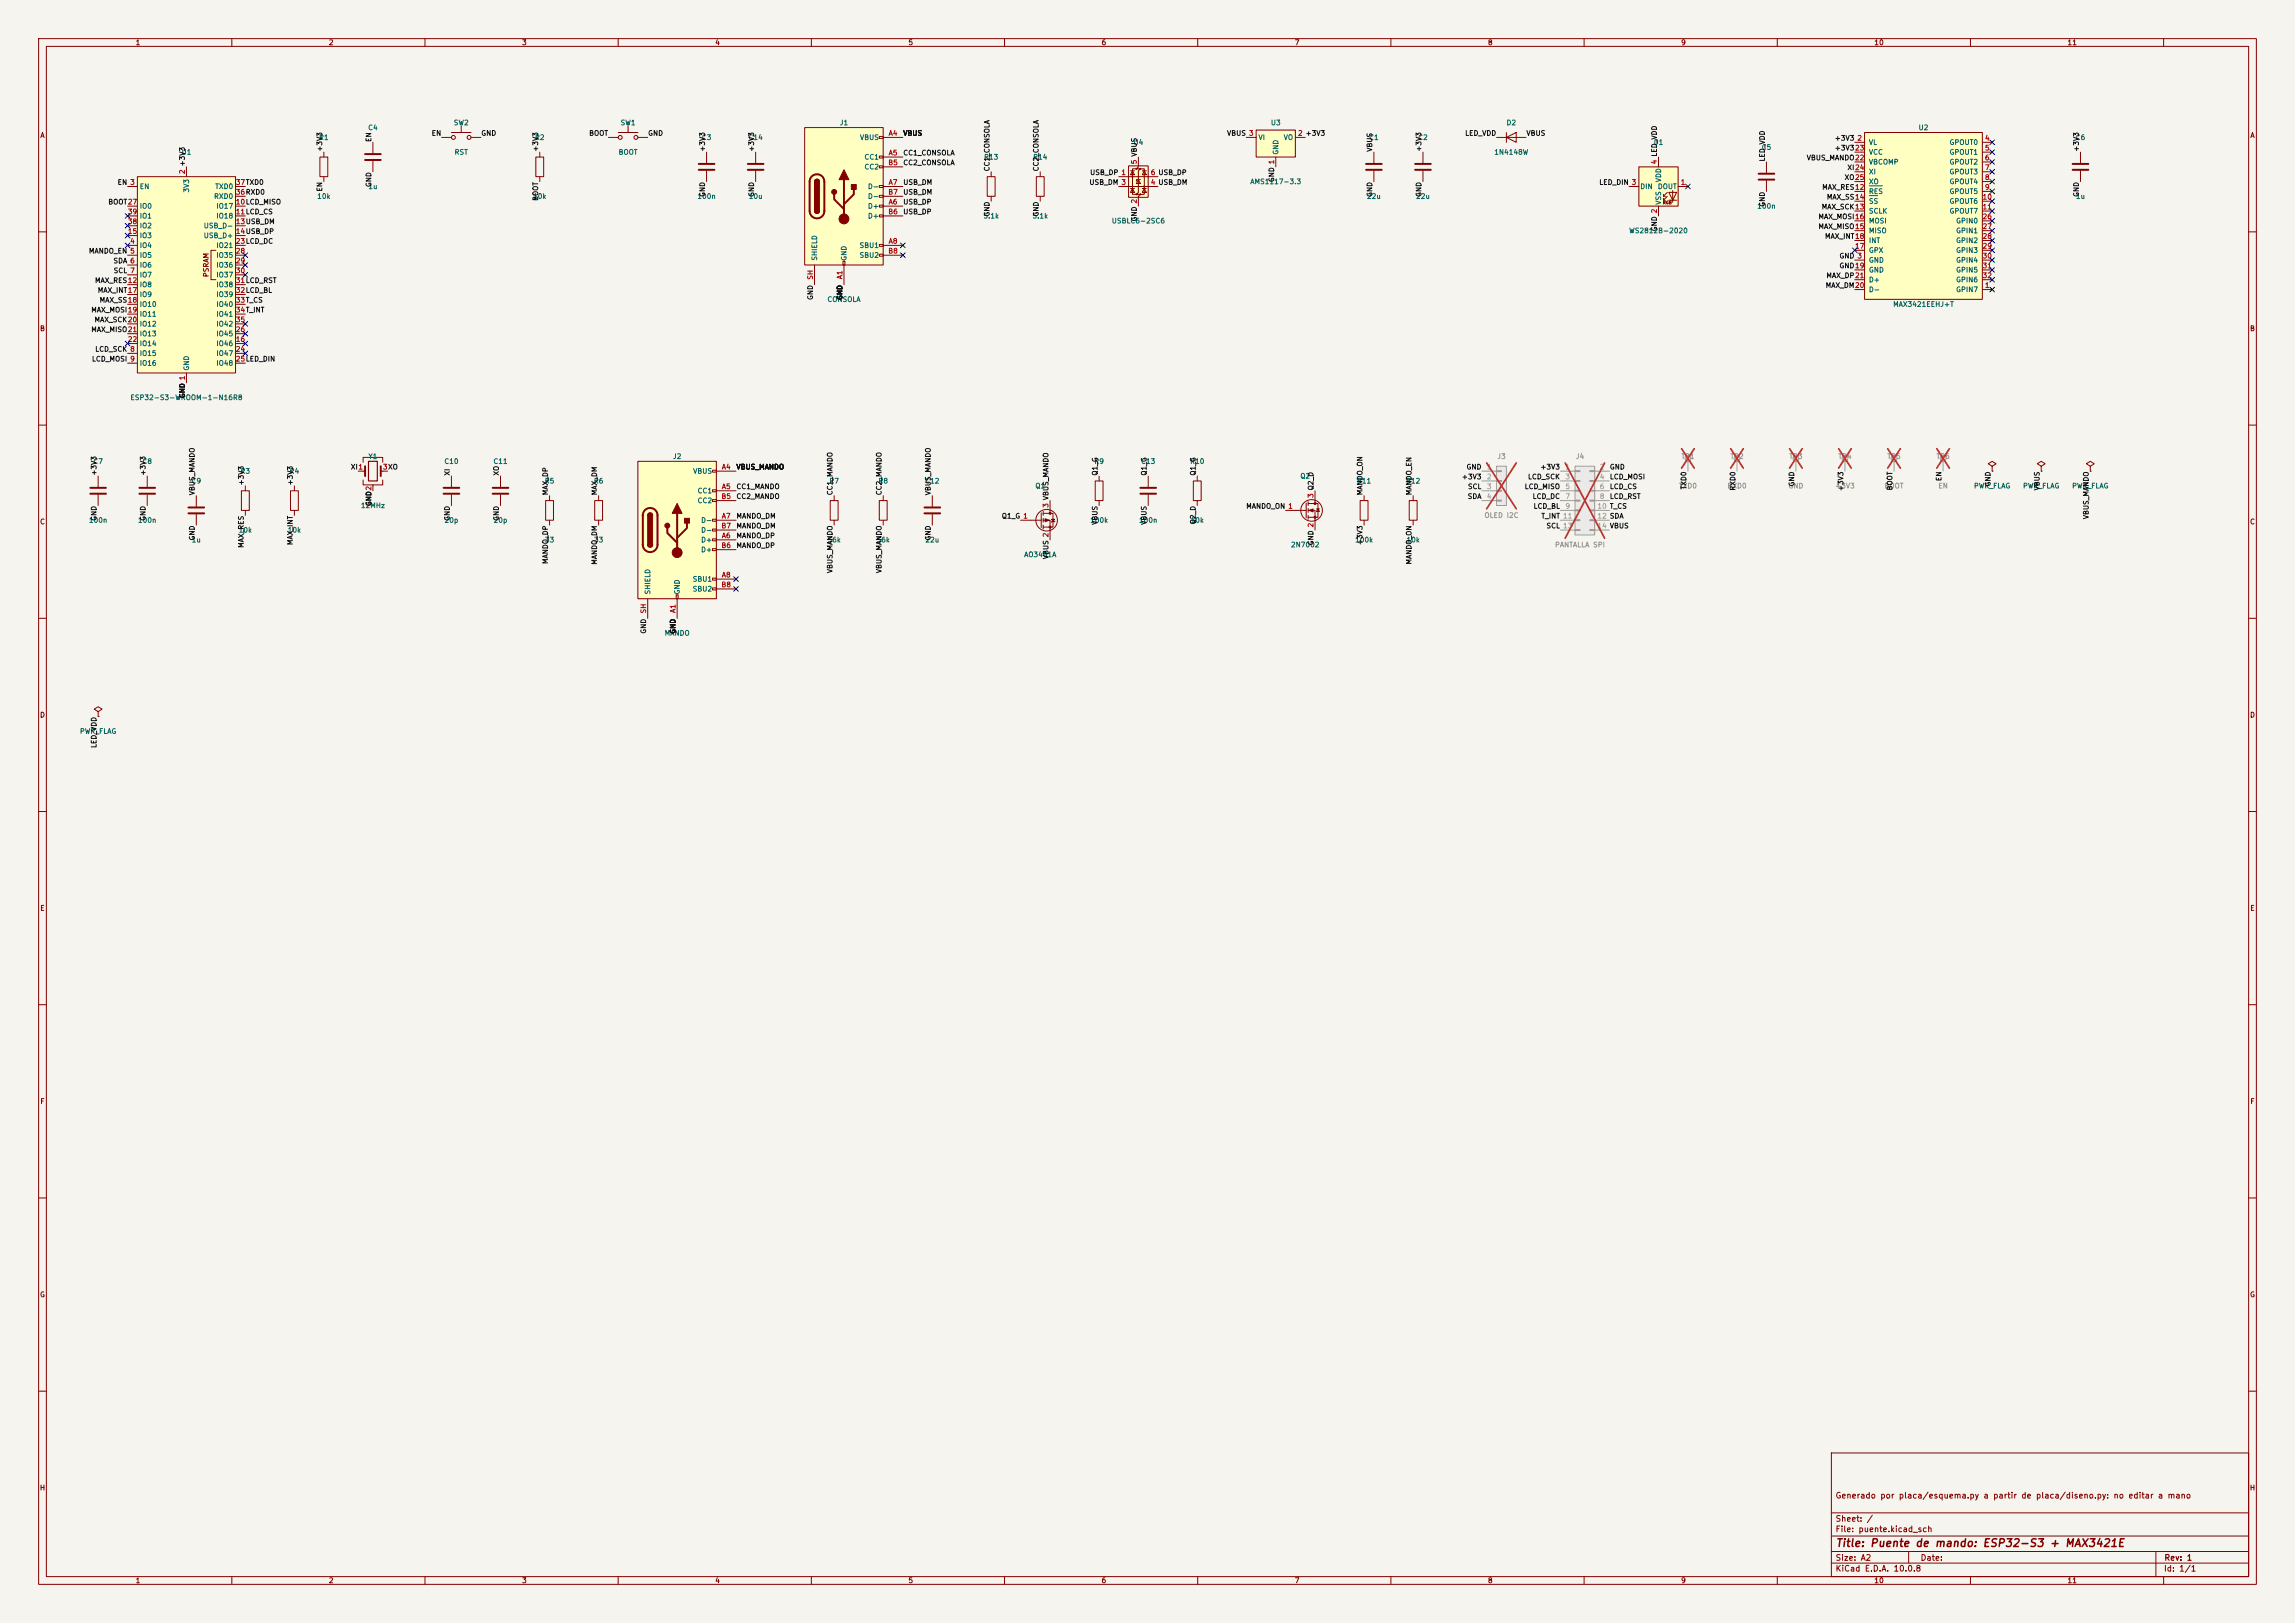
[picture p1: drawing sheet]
<svg xmlns="http://www.w3.org/2000/svg" width="594mm" height="420mm" viewBox="0 0 594 420" stroke-linecap="round" stroke-linejoin="round" font-family="sans-serif">
<defs><g id="words">
<text font-size="2" fill="#840000" x="475" y="400.8">Title: Puente de mando: ESP32-S3 + MAX3421E</text>
<g font-size="1.5" fill="#840000">
<text x="475" y="388.1">Generado por placa/esquema.py a partir de placa/diseno.py: no editar a mano</text>
<text x="475" y="394.1">Sheet: /</text>
<text x="475" y="396.8">File: puente.kicad_sch</text>
<text x="475" y="407">KiCad E.D.A. 10.0.8</text>
<text x="475" y="404.2">Size: A2</text>
<text x="497" y="404.2">Date:</text>
<text x="560" y="407">Id: 1/1</text>
<text x="560.1" y="404.2">Rev: 1</text>
</g>
<g font-size="1.3" fill="#840000">
<text x="35" y="12">1</text>
<text x="85" y="12">2</text>
<text x="135" y="12">3</text>
<text x="185" y="12">4</text>
<text x="235" y="12">5</text>
<text x="285" y="12">6</text>
<text x="335" y="12">7</text>
<text x="385" y="12">8</text>
<text x="435" y="12">9</text>
<text x="485" y="12">10</text>
<text x="535" y="12">11</text>
<text x="10.3" y="36">A</text>
<text x="582.3" y="36">A</text>
<text x="54.3" y="71.9" transform="rotate(-90 54.3 71.9)">PSRAM</text>
<text x="10.2" y="86">B</text>
<text x="582.2" y="86">B</text>
<text x="10.2" y="136">C</text>
<text x="582.2" y="136">C</text>
<text x="10.2" y="186">D</text>
<text x="582.2" y="186">D</text>
<text x="10.3" y="236">E</text>
<text x="582.3" y="236">E</text>
<text x="10.3" y="286">F</text>
<text x="582.3" y="286">F</text>
<text x="10.2" y="336">G</text>
<text x="582.2" y="336">G</text>
<text x="10.2" y="386">H</text>
<text x="582.2" y="386">H</text>
<text x="35" y="410">1</text>
<text x="85" y="410">2</text>
<text x="135" y="410">3</text>
<text x="185" y="410">4</text>
<text x="235" y="410">5</text>
<text x="285" y="410">6</text>
<text x="335" y="410">7</text>
<text x="385" y="410">8</text>
<text x="435" y="410">9</text>
<text x="485" y="410">10</text>
<text x="535" y="410">11</text>
</g>
<g font-size="1.3" fill="#006464">
<text x="95.2" y="34">C4</text>
<text x="117.3" y="32.7">SW2</text>
<text x="160.5" y="32.7">SW1</text>
<text x="217.2" y="32.7">J1</text>
<text x="328.8" y="32.7">U3</text>
<text x="389.8" y="32.7">D2</text>
<text x="496.4" y="34">U2</text>
<text x="46.9" y="40.3">U1</text>
<text x="82.5" y="36.5">R1</text>
<text x="117.5" y="40.3">RST</text>
<text x="138.3" y="36.5">R2</text>
<text x="160" y="40.3">BOOT</text>
<text x="181.5" y="36.5">C3</text>
<text x="193.6" y="36.5">C14</text>
<text x="222.5" y="36.5">VBUS</text>
<text x="223.6" y="41.6">CC1</text>
<text x="254.6" y="41.6">R13</text>
<text x="267.3" y="41.6">R14</text>
<text x="293.2" y="37.8">U4</text>
<text x="325.6" y="36.5">VI</text>
<text x="331.2" y="40.2" transform="rotate(-90 331.2 40.2)">GND</text>
<text x="332.1" y="36.5">VO</text>
<text x="354.2" y="36.5">C1</text>
<text x="366.9" y="36.5">C2</text>
<text x="386.6" y="40.3">1N4148W</text>
<text x="427.9" y="37.8">D1</text>
<text x="455.8" y="39.1">C5</text>
<text x="483.6" y="37.8">VL</text>
<text x="483.6" y="40.3">VCC</text>
<text x="504.5" y="37.8">GPOUT0</text>
<text x="504.5" y="40.3">GPOUT1</text>
<text x="537.1" y="36.5">C6</text>
<text x="223.6" y="44.1">CC2</text>
<text x="323.5" y="48">AMS1117-3.3</text>
<text x="430.2" y="47.3" transform="rotate(-90 430.2 47.3)">VDD</text>
<text x="483.6" y="42.9">VBCOMP</text>
<text x="483.6" y="45.4">XI</text>
<text x="483.6" y="48">XO</text>
<text x="504.5" y="42.9">GPOUT2</text>
<text x="504.5" y="45.4">GPOUT3</text>
<text x="504.5" y="48">GPOUT4</text>
<text x="36" y="49.2">EN</text>
<text x="49.2" y="50" transform="rotate(-90 49.2 50)">3V3</text>
<text x="55.3" y="51.8">RXD0</text>
<text x="55.6" y="49.2">TXD0</text>
<text x="82" y="51.8">10k</text>
<text x="95.2" y="49.2">1u</text>
<text x="137.8" y="51.8">10k</text>
<text x="180.4" y="51.8">100n</text>
<text x="193.7" y="51.8">10u</text>
<text x="224.5" y="49.2">D-</text>
<text x="224.5" y="51.8">D-</text>
<text x="353.7" y="51.8">22u</text>
<text x="366.4" y="51.8">22u</text>
<text x="424.4" y="49.2">DIN</text>
<text x="429" y="49.2">DOUT</text>
<text x="430.2" y="53.1" transform="rotate(-90 430.2 53.1)">VSS</text>
<text x="483.6" y="50.5">RES</text>
<text x="483.6" y="53">SS</text>
<text x="504.5" y="50.5">GPOUT5</text>
<text x="504.5" y="53">GPOUT6</text>
<text x="537.2" y="51.8">1u</text>
<text x="36" y="54.3">IO0</text>
<text x="36" y="59.4">IO2</text>
<text x="36" y="56.8">IO1</text>
<text x="52.6" y="59.4">USB_D-</text>
<text x="55.9" y="54.3">IO17</text>
<text x="55.9" y="56.8">IO18</text>
<text x="224.5" y="54.3">D+</text>
<text x="224.5" y="56.8">D+</text>
<text x="254.4" y="56.8">5.1k</text>
<text x="267.1" y="56.8">5.1k</text>
<text x="287.6" y="58.1">USBLC6-2SC6</text>
<text x="454.7" y="54.3">100n</text>
<text x="483.6" y="55.6">SCLK</text>
<text x="483.6" y="58.1">MOSI</text>
<text x="504.5" y="55.6">GPOUT7</text>
<text x="506.2" y="58.1">GPIN0</text>
<text x="36" y="64.5">IO4</text>
<text x="36" y="61.9">IO3</text>
<text x="52.6" y="61.9">USB_D+</text>
<text x="55.9" y="64.5">IO21</text>
<text x="222.3" y="64.5">SBU1</text>
<text x="421.5" y="60.7">WS2812B-2020</text>
<text x="483.6" y="60.7">MISO</text>
<text x="483.6" y="65.7">GPX</text>
<text x="483.6" y="63.2">INT</text>
<text x="506.2" y="60.7">GPIN1</text>
<text x="506.2" y="63.2">GPIN2</text>
<text x="506.2" y="65.7">GPIN3</text>
<text x="36" y="67">IO5</text>
<text x="36" y="69.5">IO6</text>
<text x="55.9" y="67">IO35</text>
<text x="55.9" y="69.5">IO36</text>
<text x="211.8" y="67.6" transform="rotate(-90 211.8 67.6)">SHIELD</text>
<text x="219.4" y="67.6" transform="rotate(-90 219.4 67.6)">GND</text>
<text x="222.3" y="67">SBU2</text>
<text x="483.6" y="68.3">GND</text>
<text x="483.6" y="70.8">GND</text>
<text x="506.2" y="68.3">GPIN4</text>
<text x="506.2" y="70.8">GPIN5</text>
<text x="36" y="72.1">IO7</text>
<text x="36" y="74.6">IO8</text>
<text x="36" y="77.2">IO9</text>
<text x="55.9" y="72.1">IO37</text>
<text x="55.9" y="74.6">IO38</text>
<text x="55.9" y="77.2">IO39</text>
<text x="483.6" y="75.9">D-</text>
<text x="483.6" y="73.4">D+</text>
<text x="506.2" y="75.9">GPIN7</text>
<text x="506.2" y="73.4">GPIN6</text>
<text x="36" y="79.7">IO10</text>
<text x="36" y="82.2">IO11</text>
<text x="55.9" y="79.7">IO40</text>
<text x="55.9" y="82.2">IO41</text>
<text x="214" y="78.4">CONSOLA</text>
<text x="489.9" y="79.7">MAX3421EEHJ+T</text>
<text x="36" y="84.8">IO12</text>
<text x="36" y="87.3">IO13</text>
<text x="36" y="89.9">IO14</text>
<text x="55.9" y="89.9">IO46</text>
<text x="55.9" y="87.3">IO45</text>
<text x="55.9" y="84.8">IO42</text>
<text x="36" y="92.4">IO15</text>
<text x="36" y="94.9">IO16</text>
<text x="55.9" y="92.4">IO47</text>
<text x="55.9" y="94.9">IO48</text>
<text x="49.2" y="96" transform="rotate(-90 49.2 96)">GND</text>
<text x="33.6" y="103.8">ESP32-S3-WROOM-1-N16R8</text>
<text x="95.2" y="119.1">Y1</text>
<text x="174" y="119.1">J2</text>
<text x="24" y="120.3">C7</text>
<text x="36.7" y="120.3">C8</text>
<text x="49.4" y="125.4">C9</text>
<text x="62.1" y="122.9">R3</text>
<text x="74.8" y="122.9">R4</text>
<text x="114.9" y="120.3">C10</text>
<text x="127.6" y="120.3">C11</text>
<text x="140.9" y="125.4">R5</text>
<text x="153.6" y="125.4">R6</text>
<text x="179.3" y="122.9">VBUS</text>
<text x="214.5" y="125.4">R7</text>
<text x="227.2" y="125.4">R8</text>
<text x="239.3" y="125.4">C12</text>
<text x="283.1" y="120.3">R9</text>
<text x="295.2" y="120.3">C13</text>
<text x="307.9" y="120.3">R10</text>
<text x="336.4" y="124.2">Q2</text>
<text x="351.1" y="125.4">R11</text>
<text x="363.8" y="125.4">R12</text>
<text x="93.3" y="131.8">12MHz</text>
<text x="180.4" y="128">CC1</text>
<text x="180.4" y="130.5">CC2</text>
<text x="267.8" y="126.7">Q1</text>
<text x="510.8" y="126.7">PWR_FLAG</text>
<text x="523.5" y="126.7">PWR_FLAG</text>
<text x="536.2" y="126.7">PWR_FLAG</text>
<text x="22.9" y="135.6">100n</text>
<text x="35.6" y="135.6">100n</text>
<text x="114.9" y="135.6">20p</text>
<text x="127.6" y="135.6">20p</text>
<text x="181.3" y="135.6">D-</text>
<text x="282" y="135.6">100k</text>
<text x="294.7" y="135.6">100n</text>
<text x="308" y="135.6">10k</text>
<text x="49.5" y="140.7">1u</text>
<text x="61.6" y="138.1">10k</text>
<text x="74.3" y="138.1">10k</text>
<text x="140.9" y="140.7">33</text>
<text x="153.6" y="140.7">33</text>
<text x="181.3" y="140.7">D+</text>
<text x="181.3" y="143.2">D+</text>
<text x="181.3" y="138.1">D-</text>
<text x="214" y="140.7">56k</text>
<text x="226.7" y="140.7">56k</text>
<text x="239.4" y="140.7">22u</text>
<text x="334" y="141.9">2N7002</text>
<text x="350.6" y="140.7">100k</text>
<text x="363.9" y="140.7">10k</text>
<text x="264.9" y="144.5">AO3401A</text>
<text x="168.6" y="154" transform="rotate(-90 168.6 154)">SHIELD</text>
<text x="176.2" y="154" transform="rotate(-90 176.2 154)">GND</text>
<text x="179.2" y="150.8">SBU1</text>
<text x="179.2" y="153.4">SBU2</text>
<text x="171.9" y="164.8">MANDO</text>
<text x="20.6" y="190.2">PWR_FLAG</text>
</g>
<g font-size="1.3" fill="#0f0f0f">
<text x="111.6" y="35.4">EN</text>
<text x="124.4" y="35.4">GND</text>
<text x="152.4" y="35.4">BOOT</text>
<text x="167.6" y="35.4">GND</text>
<text x="233.7" y="35.4">VBUS</text>
<text x="317.5" y="35.4">VBUS 3</text>
<text x="379.1" y="35.4">LED_VDD</text>
<text x="394.9" y="35.4">VBUS</text>
<text x="83.7" y="39.4" transform="rotate(-90 83.7 39.4)">+3V3</text>
<text x="96.4" y="36.9" transform="rotate(-90 96.4 36.9)">EN</text>
<text x="139.6" y="39.4" transform="rotate(-90 139.6 39.4)">+3V3</text>
<text x="182.8" y="39.4" transform="rotate(-90 182.8 39.4)">+3V3</text>
<text x="195.5" y="39.4" transform="rotate(-90 195.5 39.4)">+3V3</text>
<text x="233.7" y="40.5">CC1_CONSOLA</text>
<text x="355.5" y="39.4" transform="rotate(-90 355.5 39.4)">VBUS</text>
<text x="368.2" y="39.4" transform="rotate(-90 368.2 39.4)">+3V3</text>
<text x="457.1" y="41.9" transform="rotate(-90 457.1 41.9)">LED_VDD</text>
<text x="467.5" y="41.8">VBUS_MANDO22</text>
<text x="474.8" y="39.2">+3V323</text>
<text x="474.8" y="36.7">+3V3</text>
<text x="538.4" y="39.4" transform="rotate(-90 538.4 39.4)">+3V3</text>
<text x="233.7" y="43.1">CC2_CONSOLA</text>
<text x="256.4" y="44.5" transform="rotate(-90 256.4 44.5)">CC1_CONSOLA</text>
<text x="269.1" y="44.5" transform="rotate(-90 269.1 44.5)">CC2_CONSOLA</text>
<text x="282" y="45.6">USB_DP 1</text>
<text x="330.1" y="47.3" transform="rotate(-90 330.1 47.3)">GND 1</text>
<text x="477.3" y="46.9">XO25</text>
<text x="478" y="44.3">XI24</text>
<text x="27.9" y="53.2">BOOT27</text>
<text x="30.3" y="48.1">EN 3</text>
<text x="83.7" y="49.7" transform="rotate(-90 83.7 49.7)">EN</text>
<text x="96.4" y="48.5" transform="rotate(-90 96.4 48.5)">GND</text>
<text x="139.6" y="52.1" transform="rotate(-90 139.6 52.1)">BOOT</text>
<text x="182.8" y="51.1" transform="rotate(-90 182.8 51.1)">GND</text>
<text x="195.5" y="51.1" transform="rotate(-90 195.5 51.1)">GND</text>
<text x="233.7" y="53.2">USB_DP</text>
<text x="233.7" y="48.1">USB_DM</text>
<text x="233.7" y="50.7">USB_DM</text>
<text x="281.8" y="48.1">USB_DM 3</text>
<text x="355.5" y="51.1" transform="rotate(-90 355.5 51.1)">GND</text>
<text x="368.2" y="51.1" transform="rotate(-90 368.2 51.1)">GND</text>
<text x="413.8" y="48.1">LED_DIN 3</text>
<text x="457.1" y="53.6" transform="rotate(-90 457.1 53.6)">GND</text>
<text x="471.5" y="49.4">MAX_RES12</text>
<text x="472.7" y="51.9">MAX_SS14</text>
<text x="538.4" y="51.1" transform="rotate(-90 538.4 51.1)">GND</text>
<text x="233.7" y="55.8">USB_DP</text>
<text x="256.4" y="56.2" transform="rotate(-90 256.4 56.2)">GND</text>
<text x="269.1" y="56.2" transform="rotate(-90 269.1 56.2)">GND</text>
<text x="294.5" y="57.4" transform="rotate(-90 294.5 57.4)">GND 2</text>
<text x="429.1" y="60" transform="rotate(-90 429.1 60)">GND 2</text>
<text x="470.5" y="59.6">MAX_MISO15</text>
<text x="470.5" y="57">MAX_MOSI16</text>
<text x="471.4" y="54.5">MAX_SCK13</text>
<text x="22.9" y="65.9">MANDO_EN 5</text>
<text x="472.2" y="62.1">MAX_INT18</text>
<text x="29.2" y="68.5">SDA 6</text>
<text x="29.3" y="71">SCL 7</text>
<text x="476" y="67.2">GND 3</text>
<text x="476" y="69.7">GND19</text>
<text x="24.4" y="73.5">MAX_RES12</text>
<text x="25.2" y="76.1">MAX_INT17</text>
<text x="210.7" y="77.8" transform="rotate(-90 210.7 77.8)">GND</text>
<text x="218.3" y="77.8" transform="rotate(-90 218.3 77.8)">GND</text>
<text x="472.4" y="74.8">MAX_DM20</text>
<text x="472.6" y="72.3">MAX_DP21</text>
<text x="23.5" y="81.2">MAX_MOSI19</text>
<text x="24.3" y="83.7">MAX_SCK20</text>
<text x="25.7" y="78.6">MAX_SS18</text>
<text x="23.5" y="86.2">MAX_MISO21</text>
<text x="23.7" y="93.9">LCD_MOSI 9</text>
<text x="24.5" y="91.3">LCD_SCK 8</text>
<text x="48.1" y="103.2" transform="rotate(-90 48.1 103.2)">GND 1</text>
<text x="25.3" y="123.2" transform="rotate(-90 25.3 123.2)">+3V3</text>
<text x="38" y="123.2" transform="rotate(-90 38 123.2)">+3V3</text>
<text x="63.4" y="125.8" transform="rotate(-90 63.4 125.8)">+3V3</text>
<text x="76.1" y="125.8" transform="rotate(-90 76.1 125.8)">+3V3</text>
<text x="90.7" y="121.8">XI1</text>
<text x="116.7" y="123.2" transform="rotate(-90 116.7 123.2)">XI</text>
<text x="129.4" y="123.2" transform="rotate(-90 129.4 123.2)">XO</text>
<text x="190.5" y="121.8">VBUS_MANDO</text>
<text x="284.4" y="123.2" transform="rotate(-90 284.4 123.2)">Q1_G</text>
<text x="297.1" y="123.2" transform="rotate(-90 297.1 123.2)">Q1_G</text>
<text x="309.8" y="123.2" transform="rotate(-90 309.8 123.2)">Q1_G</text>
<text x="378.2" y="124.3">+3V3</text>
<text x="379.4" y="121.8">GND</text>
<text x="395.3" y="124.3">LCD_SCK</text>
<text x="398.6" y="121.8">+3V3</text>
<text x="416.5" y="124.3">LCD_MOSI</text>
<text x="416.5" y="121.8">GND</text>
<text x="502.8" y="124.6" transform="rotate(-90 502.8 124.6)">EN</text>
<text x="50.7" y="128.3" transform="rotate(-90 50.7 128.3)">VBUS_MANDO</text>
<text x="96.4" y="131.1" transform="rotate(-90 96.4 131.1)">GND2</text>
<text x="142.1" y="128.3" transform="rotate(-90 142.1 128.3)">MAX_DP</text>
<text x="154.8" y="128.3" transform="rotate(-90 154.8 128.3)">MAX_DM</text>
<text x="190.5" y="126.9">CC1_MANDO</text>
<text x="190.5" y="129.4">CC2_MANDO</text>
<text x="215.8" y="128.3" transform="rotate(-90 215.8 128.3)">CC1_MANDO</text>
<text x="228.5" y="128.3" transform="rotate(-90 228.5 128.3)">CC2_MANDO</text>
<text x="241.2" y="128.3" transform="rotate(-90 241.2 128.3)">VBUS_MANDO</text>
<text x="322.4" y="132">MANDO_ON 1</text>
<text x="352.9" y="128.3" transform="rotate(-90 352.9 128.3)">MANDO_ON</text>
<text x="365.6" y="128.3" transform="rotate(-90 365.6 128.3)">MANDO_EN</text>
<text x="379.7" y="129.4">SDA</text>
<text x="379.8" y="126.9">SCL</text>
<text x="394.5" y="126.9">LCD_MISO</text>
<text x="396.6" y="129.4">LCD_DC</text>
<text x="396.8" y="132">LCD_BL</text>
<text x="416.5" y="126.9">LCD_CS</text>
<text x="416.5" y="129.4">LCD_RST</text>
<text x="436.8" y="126.8" transform="rotate(-90 436.8 126.8)">TXD0</text>
<text x="449.5" y="127.1" transform="rotate(-90 449.5 127.1)">RXD0</text>
<text x="464.7" y="126" transform="rotate(-90 464.7 126)">GND</text>
<text x="477.4" y="127.2" transform="rotate(-90 477.4 127.2)">+3V3</text>
<text x="490.1" y="127" transform="rotate(-90 490.1 127)">BOOT</text>
<text x="515.5" y="126" transform="rotate(-90 515.5 126)">GND</text>
<text x="528.2" y="127" transform="rotate(-90 528.2 127)">VBUS</text>
<text x="25.3" y="134.9" transform="rotate(-90 25.3 134.9)">GND</text>
<text x="38" y="134.9" transform="rotate(-90 38 134.9)">GND</text>
<text x="116.7" y="134.9" transform="rotate(-90 116.7 134.9)">GND</text>
<text x="129.4" y="134.9" transform="rotate(-90 129.4 134.9)">GND</text>
<text x="190.5" y="137">MANDO_DM</text>
<text x="190.5" y="134.5">MANDO_DM</text>
<text x="259.2" y="134.5">Q1_G 1</text>
<text x="284.4" y="135.9" transform="rotate(-90 284.4 135.9)">VBUS</text>
<text x="297.1" y="135.9" transform="rotate(-90 297.1 135.9)">VBUS</text>
<text x="309.8" y="135.8" transform="rotate(-90 309.8 135.8)">Q2_D</text>
<text x="398.8" y="134.5">T_INT 11</text>
<text x="400.1" y="137">SCL 13</text>
<text x="540.9" y="134.5" transform="rotate(-90 540.9 134.5)">VBUS_MANDO</text>
<text x="50.7" y="140" transform="rotate(-90 50.7 140)">GND</text>
<text x="63.4" y="141.9" transform="rotate(-90 63.4 141.9)">MAX_RES</text>
<text x="76.1" y="141.2" transform="rotate(-90 76.1 141.2)">MAX_INT</text>
<text x="190.5" y="142.1">MANDO_DP</text>
<text x="190.5" y="139.6">MANDO_DP</text>
<text x="241.2" y="140" transform="rotate(-90 241.2 140)">GND</text>
<text x="340.2" y="141.3" transform="rotate(-90 340.2 141.3)">GND 2</text>
<text x="352.9" y="141.2" transform="rotate(-90 352.9 141.2)">+3V3</text>
<text x="142.1" y="146.1" transform="rotate(-90 142.1 146.1)">MANDO_DP</text>
<text x="154.8" y="146.3" transform="rotate(-90 154.8 146.3)">MANDO_DM</text>
<text x="215.8" y="148.5" transform="rotate(-90 215.8 148.5)">VBUS_MANDO</text>
<text x="228.5" y="148.5" transform="rotate(-90 228.5 148.5)">VBUS_MANDO</text>
<text x="271.7" y="144.8" transform="rotate(-90 271.7 144.8)">VBUS 2</text>
<text x="365.6" y="146.2" transform="rotate(-90 365.6 146.2)">MANDO_ON</text>
<text x="167.5" y="164.1" transform="rotate(-90 167.5 164.1)">GND</text>
<text x="175.1" y="164.1" transform="rotate(-90 175.1 164.1)">GND</text>
<text x="25.3" y="193.7" transform="rotate(-90 25.3 193.7)">LED_VDD</text>
</g>
<g font-size="1.3" fill="#a90000">
<text x="229.9" y="35.4">A4</text>
<text x="335.8" y="35.4">2 +3V3</text>
<text x="229.9" y="40.5">A5</text>
<text x="480.6" y="36.7">2</text>
<text x="513.6" y="36.7">4</text>
<text x="513.6" y="39.2">5</text>
<text x="513.6" y="41.8">6</text>
<text x="48.1" y="45.2" transform="rotate(-90 48.1 45.2)">2 +3V3</text>
<text x="229.8" y="43">B5</text>
<text x="294.5" y="42.6" transform="rotate(-90 294.5 42.6)">5 VBUS</text>
<text x="297.7" y="45.6">6 USB_DP</text>
<text x="429.1" y="42.6" transform="rotate(-90 429.1 42.6)">4 LED_VDD</text>
<text x="513.6" y="44.3">7</text>
<text x="513.6" y="46.9">8</text>
<text x="60.9" y="53.2">10LCD_MISO</text>
<text x="60.9" y="50.7">36RXD0</text>
<text x="60.9" y="48.1">37TXD0</text>
<text x="229.8" y="50.7">B7</text>
<text x="229.9" y="53.2">A6</text>
<text x="229.9" y="48.1">A7</text>
<text x="297.7" y="48.1">4 USB_DM</text>
<text x="434.9" y="48.1">1</text>
<text x="513" y="51.9">10</text>
<text x="513.6" y="49.4">9</text>
<text x="33" y="58.3">38</text>
<text x="33" y="55.7">39</text>
<text x="60.9" y="55.7">11LCD_CS</text>
<text x="60.9" y="58.3">13USB_DM</text>
<text x="229.8" y="55.7">B6</text>
<text x="513" y="54.5">11</text>
<text x="513" y="57">26</text>
<text x="513" y="59.6">27</text>
<text x="33" y="60.8">15</text>
<text x="33.6" y="63.4">4</text>
<text x="60.9" y="60.8">14USB_DP</text>
<text x="60.9" y="63.4">23LCD_DC</text>
<text x="60.9" y="65.9">28</text>
<text x="229.8" y="65.9">B8</text>
<text x="229.9" y="63.4">A8</text>
<text x="480" y="64.6">17</text>
<text x="513" y="62.1">28</text>
<text x="513" y="64.6">29</text>
<text x="60.9" y="68.4">29</text>
<text x="60.9" y="71">30</text>
<text x="513" y="67.2">30</text>
<text x="513" y="69.7">31</text>
<text x="60.9" y="73.5">31LCD_RST</text>
<text x="60.9" y="76.1">32LCD_BL</text>
<text x="210.7" y="72.5" transform="rotate(-90 210.7 72.5)">SH</text>
<text x="218.3" y="72.4" transform="rotate(-90 218.3 72.4)">A1</text>
<text x="513" y="72.3">32</text>
<text x="513.6" y="74.8">1</text>
<text x="60.9" y="78.6">33T_CS</text>
<text x="60.9" y="81.1">34T_INT</text>
<text x="60.9" y="83.7">35</text>
<text x="33" y="88.8">22</text>
<text x="60.9" y="88.8">16</text>
<text x="60.9" y="86.2">26</text>
<text x="60.9" y="91.3">24</text>
<text x="60.9" y="93.8">25LED_DIN</text>
<text x="99" y="121.8">3XO</text>
<text x="186.7" y="121.8">A4</text>
<text x="186.6" y="129.4">B5</text>
<text x="186.7" y="126.9">A5</text>
<text x="271.6" y="131.5" transform="rotate(-90 271.6 131.5)">3 VBUS_MANDO</text>
<text x="340.2" y="129" transform="rotate(-90 340.2 129)">3 Q2_D</text>
<text x="186.6" y="137">B7</text>
<text x="186.7" y="134.5">A7</text>
<text x="186.6" y="142.1">B6</text>
<text x="186.7" y="139.6">A6</text>
<text x="186.7" y="149.7">A8</text>
<text x="186.6" y="152.3">B8</text>
<text x="167.5" y="158.9" transform="rotate(-90 167.5 158.9)">SH</text>
<text x="175.1" y="158.8" transform="rotate(-90 175.1 158.8)">A1</text>
</g>
<g font-size="1.3" fill="#939391">
<text x="387.4" y="119.1">J3</text>
<text x="407.7" y="119.1">J4</text>
<text x="435" y="119.1">TP1</text>
<text x="447.7" y="119.1">TP2</text>
<text x="463" y="119.1">TP3</text>
<text x="475.7" y="119.1">TP4</text>
<text x="488.4" y="119.1">TP5</text>
<text x="501.1" y="119.1">TP6</text>
<text x="434.4" y="126.7">TXD0</text>
<text x="447" y="126.7">RXD0</text>
<text x="462.8" y="126.7">GND</text>
<text x="474.9" y="126.7">+3V3</text>
<text x="487.6" y="126.7">BOOT</text>
<text x="501.6" y="126.7">EN</text>
<text x="384.1" y="134.3">OLED I2C</text>
<text x="402.3" y="141.9">PANTALLA SPI</text>
</g>
<g font-size="1.3" fill="#a5a4a2">
<text x="384.7" y="121.8">1</text>
<text x="384.7" y="124.3">2</text>
<text x="405" y="121.8">1</text>
<text x="405" y="124.3">3</text>
<text x="413.9" y="121.8">2</text>
<text x="413.9" y="124.3">4</text>
<text x="384.7" y="126.9">3</text>
<text x="384.7" y="129.4">4</text>
<text x="405" y="126.9">5</text>
<text x="405" y="129.4">7</text>
<text x="405" y="131.9">9</text>
<text x="413.3" y="131.9">10 T_CS</text>
<text x="413.9" y="126.9">6</text>
<text x="413.9" y="129.4">8</text>
<text x="413.3" y="134.5">12 SDA</text>
<text x="413.3" y="137">14 VBUS</text>
</g>
<text font-size=".8" fill="#840000" x="430.3" y="53">RGB</text>
</g></defs>
<path d="M0 0h594v420h-594z" fill="#f5f4ef" stroke="#f5f4ef" stroke-width=".26"/>
<g fill="none" stroke="#840000" stroke-width=".26">
<path d="M10 10h574v400h-574zM12 12h570v396h-570zM60 10v2M110 10v2M160 10v2M210 10v2M260 10v2M310 10v2M360 10v2M410 10v2M460 10v2M510 10v2"/>
<path d="M560 10v2M10 60h2M582 60h2M10 110h2M582 110h2M10 160h2M582 160h2M10 210h2M582 210h2M10 260h2M582 260h2M10 310h2"/>
<path d="M582 310h2M10 360h2M474 376h108v32h-108zM582 360h2M474 397.5h108M474 391.5h108M60 408v2M110 408v2M160 408v2M210 408v2M260 408v2M310 408v2"/>
<path d="M360 408v2M410 408v2M460 408v2M474 404.5h108M474 401.5h108M494 401.5v3M510 408v2M558 401.5v6.5M560 408v2"/>
</g>
<path d="M165.1 119.4h20.3v35.5h-20.3z" fill="#ffffc2"/>
<g fill="none" stroke="#840000" stroke-width=".26">
<path d="M165.1 119.4h20.3v35.5h-20.3zM153.9 129.5h2.1v5.1h-2.1zM154.9 128.3v1.2M154.9 134.6v1.3M167.6 133.4l.2-.5 .5-.2 .4 .2 .2 .5M184.4 121.7h1v.5h-1zM184.4 126.7h1v.6h-1zM184.4 129.3h1v.5h-1zM184.4 134.4h1v.5h-1zM184.4 136.9h1v.5h-1zM184.4 139.4h1v.6h-1zM185.4 121.9h5.1"/>
<path d="M185.4 127h5.1M185.4 139.7h5.1M185.4 134.6h5.1M185.4 129.5h5.1M185.4 137.2h5.1M167.6 141l.2 .4 .5 .2 .4-.2 .2-.4M167.6 154.9v5.1M175 153.9h.5v1h-.5zM175.3 154.9v5.1M184.4 142h1v.5h-1zM184.4 149.6h1v.5h-1zM184.4 152.1h1v.6h-1z"/>
<path d="M185.4 149.9h5.1M185.4 142.2h5.1M185.4 152.4h5.1"/>
</g>
<path d="M166.9 132a1.9 1.9 0 0 1 2.1-.4 1.9 1.9 0 0 1 1.2 1.8v7.6a1.91 1.91 0 0 1-1.9 1.9 1.91 1.91 0 0 1-1.9-1.9v-7.8zM172.7 136.7v1.2l2.6 2.6M175.3 132.8v10.2M177.8 135.4v1.3l-2.5 2.5" fill="none" stroke="#840000" stroke-width=".51"/>
<g fill="#840000" stroke="#840000" stroke-width=".26">
<path d="M167.6 133.4h1.3v7.6h-1.3z"/>
<path d="M167.8 132.9l.7-.1 .4 .6h-1.3z"/>
<path d="M167.6 141h1.3l-.2 .4-.4 .2-.5-.2z"/>
<path d="M175.3 130.3l1.2 2.5h-2.5z"/>
<path d="M177.2 134.1h1.2v1.3h-1.2z"/>
<circle cx="172.7" cy="136" r=".63"/>
<circle cx="175.3" cy="143" r="1.27"/>
</g>
<path d="M424.2 43.2h10.1v10.1h-10.1z" fill="#ffffc2"/>
<g fill="none" stroke="#840000" stroke-width=".26">
<path d="M387.3 35.6h7.7M389.9 35.6l2.5-1.3v2.5zM389.9 34.3v2.5M421.6 48.3h2.6M424.2 43.2h10.1v10.1h-10.1zM429.3 40.6v2.6M429.3 53.3v2.6M430.5 50.8h.5M430.5 51.8h.5M431.5 49.8l-1 1v-.5M431.5 50.8l-1 1v-.5M431.9 49.8h2.1l-1.1 2z"/>
<path d="M431.9 51.8h2.1M432.9 49.3v3M434.3 48.3h2.6M515.6 120.7l1-.7-1-.6-1 .6 1 .7v1.2M515.6 121.9h.1M528.3 120.7l1-.7-1-.6-1 .6 1 .7v1.2M528.3 121.9h.1M541 120.7l1-.7-1-.6-1 .6 1 .7v1.2M541 121.9h.1"/>
</g>
<g fill="none" stroke="#9c9b98" stroke-width=".26">
<path d="M490.2 119.4v2.5M502.9 119.4v2.5"/>
<circle cx="490.2" cy="118.6" r=".76"/>
<circle cx="502.9" cy="118.6" r=".76"/>
</g>
<path d="M488.6 116.1l3.3 5M491.9 116.1l-3.3 5M501.3 116.1l3.3 5M504.6 116.1l-3.3 5" fill="none" stroke="#e12e31" stroke-width=".46"/>
<path d="M35.6 45.7h25.4v50.8h-25.4z" fill="#ffffc2"/>
<g fill="none" stroke="#840000" stroke-width=".26">
<path d="M33 48.3h2.6M33 53.3h2.6M33 55.9h2.6M33 58.4h2.6M35.6 45.7h25.4v50.8h-25.4zM48.3 43.2v2.5M61 48.3h2.5M61 53.3h2.5M61 55.9h2.5M61 58.4h2.5M61 50.8h2.5M33 63.5h2.6"/>
<path d="M33 66h2.6M33 68.6h2.6M33 71.1h2.6M33 73.7h2.6M33 61h2.6M33 76.2h2.6M33 78.7h2.6M55.9 64.8h-1.3v7.6h1.3M61 63.5h2.5M61 66h2.5M61 68.6h2.5M61 71.1h2.5"/>
<path d="M61 73.7h2.5M61 61h2.5M61 76.2h2.5M61 78.7h2.5M33 91.4h2.6M33 94h2.6M33 88.9h2.6M33 81.3h2.6M33 83.8h2.6M33 86.4h2.6M48.3 96.5v2.6M61 91.4h2.5"/>
<path d="M61 94h2.5M61 88.9h2.5M61 81.3h2.5M61 83.8h2.5M61 86.4h2.5"/>
</g>
<g fill="none" stroke="#9c9b98" stroke-width=".26">
<path d="M464.8 119.4v2.5M477.5 119.4v2.5"/>
<circle cx="464.8" cy="118.6" r=".76"/>
<circle cx="477.5" cy="118.6" r=".76"/>
</g>
<path d="M463.2 116.1l3.3 5M466.5 116.1l-3.3 5M475.9 116.1l3.3 5M479.2 116.1l-3.3 5" fill="none" stroke="#e12e31" stroke-width=".46"/>
<path d="M482.6 34.3h30.5v43.2h-30.5z" fill="#ffffc2"/>
<g fill="none" stroke="#840000" stroke-width=".26">
<path d="M480.1 36.8h2.5M480.1 39.4h2.5M482.6 34.3h30.5v43.2h-30.5zM513.1 36.8h2.5M513.1 39.4h2.5M538.5 39.4v2.8M480.1 41.9h2.5M480.1 44.5h2.5M480.1 47h2.5M480.1 49.5h2.5M480.1 52.1h2.5M480.1 54.6h2.5"/>
<path d="M480.1 59.7h2.5M480.1 57.2h2.5M513.1 41.9h2.5M513.1 44.5h2.5M513.1 47h2.5M513.1 49.5h2.5M513.1 52.1h2.5M513.1 54.6h2.5M513.1 59.7h2.5M513.1 57.2h2.5M538.5 44.2v2.8M480.1 74.9h2.5"/>
<path d="M480.1 67.3h2.5M480.1 64.8h2.5M480.1 62.2h2.5M480.1 69.9h2.5M480.1 72.4h2.5M513.1 74.9h2.5M513.1 67.3h2.5M513.1 64.8h2.5M513.1 62.2h2.5M513.1 69.9h2.5M513.1 72.4h2.5M264.2 134.6h5.3"/>
<path d="M269.5 132.7v3.8M270 132.8h2.5v3.6h-2.5M270 134.6h1.8v5.1M270 132.3v1.1M270 134.1v1M270 135.9v1M271.8 129.5v3.3M272.2 134.4h.7l-.4 .6zM273 134.9l-1 .2"/>
<circle cx="270.9" cy="134.6" r="2.79"/>
</g>
<path d="M483.8 48.1h3.4M483.8 50.6h2.2" fill="none" stroke="#006464" stroke-width=".26"/>
<path d="M536.4 42.4h4.1M536.4 43.9h4.1" fill="none" stroke="#840000" stroke-width=".51"/>
<g fill="#840000" stroke="#840000" stroke-width=".26">
<path d="M270.5 134.2l1 .4-1 .4z"/>
<circle cx="271.8" cy="132.8" r=".25"/>
<circle cx="271.8" cy="136.4" r=".25"/>
</g>
<path d="M407.7 120.7h5v17.7h-5z" fill="#ebeae8"/>
<g fill="none" stroke="#9c9b98" stroke-width=".26">
<path d="M403.9 121.9h3.8M403.9 124.5h3.8M403.9 127h3.8M403.9 129.5h3.8M403.9 132.1h3.8M403.9 134.6h3.8M403.9 137.2h3.8M407.7 120.7h5v17.7h-5zM407.7 121.8h1.2v.2h-1.2zM407.7 124.3h1.2v.3h-1.2zM407.7 126.9h1.2v.2h-1.2zM407.7 129.4h1.2v.3h-1.2z"/>
<path d="M407.7 132h1.2v.2h-1.2zM407.7 134.5h1.2v.2h-1.2zM407.7 137h1.2v.3h-1.2zM411.5 121.8h1.2v.2h-1.2zM411.5 124.3h1.2v.3h-1.2zM411.5 126.9h1.2v.2h-1.2zM411.5 129.4h1.2v.3h-1.2zM411.5 132h1.2v.2h-1.2zM411.5 134.5h1.2v.2h-1.2zM411.5 137h1.2v.3h-1.2zM412.7 121.9h3.9M412.7 124.5h3.9"/>
<path d="M412.7 127h3.9M412.7 129.5h3.9M412.7 132.1h3.9M412.7 134.6h3.9M412.7 137.2h3.9"/>
</g>
<path d="M405.1 119.8l10.2 19.5M415.3 119.8l-10.2 19.5" fill="none" stroke="#e12e31" stroke-width=".46"/>
<path d="M387.3 120.7h2.6v10.1h-2.6z" fill="#ebeae8"/>
<g fill="none" stroke="#9c9b98" stroke-width=".26">
<path d="M436.9 119.4v2.5M449.6 119.4v2.5M383.5 121.9h3.8M383.5 124.5h3.8M383.5 127h3.8M383.5 129.5h3.8M387.3 120.7h2.6v10.1h-2.6zM387.3 121.8h1.3v.2h-1.3zM387.3 124.3h1.3v.3h-1.3zM387.3 126.9h1.3v.2h-1.3zM387.3 129.4h1.3v.3h-1.3z"/>
<circle cx="436.9" cy="118.6" r=".76"/>
<circle cx="449.6" cy="118.6" r=".76"/>
</g>
<path d="M384.8 119.8l7.7 11.9M392.5 119.8l-7.7 11.9M435.2 116.1l3.3 5M438.5 116.1l-3.3 5M447.9 116.1l3.3 5M451.2 116.1l-3.3 5" fill="none" stroke="#e12e31" stroke-width=".46"/>
<g fill="none" stroke="#840000" stroke-width=".26">
<path d="M355.6 39.4v2.8M368.3 39.4v2.8M355.6 44.2v2.8M368.3 44.2v2.8M283.5 124.5h2v5h-2zM284.5 123.2v1.3M284.5 129.5v1.3M297.2 123.2v2.8M297.2 128v2.8M308.9 124.5h2v5h-2zM309.9 123.2v1.3M309.9 129.5v1.3"/>
<path d="M332.7 132.1h5.4M338.1 130.2v3.8M338.6 130.3h2.5v3.6h-2.5M338.6 132.1h1.8v5.1M338.6 129.8v1M338.6 131.6v1M338.6 133.4v1M340.4 127v3.3M340.7 131.7h.8M341.1 131.7l.4 .6h-.8zM352 129.5h2.1v5.1h-2.1zM353.1 128.3v1.2"/>
<path d="M353.1 134.6v1.3M364.7 129.5h2.1v5.1h-2.1zM365.8 128.3v1.2M365.8 134.6v1.3"/>
<circle cx="339.5" cy="132.1" r="2.79"/>
</g>
<path d="M353.6 42.4h4M353.6 43.9h4M366.3 42.4h4M366.3 43.9h4M295.1 126.2h4.1M295.1 127.8h4.1" fill="none" stroke="#840000" stroke-width=".51"/>
<g fill="#840000" stroke="#840000" stroke-width=".26">
<path d="M338.8 132.1l1.1-.4v.8z"/>
<circle cx="340.4" cy="130.3" r=".25"/>
<circle cx="340.4" cy="133.9" r=".25"/>
</g>
<path d="M292.1 42.9h5.1v8.2h-5.1z" fill="#ffffc2"/>
<g fill="#840000">
<circle cx="293.1" cy="45.7" r=".25"/>
<circle cx="294.1" cy="43.7" r=".25"/>
<circle cx="294.1" cy="50.3" r=".25"/>
<circle cx="295.1" cy="43.7" r=".25"/>
<circle cx="295.1" cy="50.3" r=".25"/>
<circle cx="296.2" cy="48.3" r=".25"/>
</g>
<g fill="none" stroke="#840000" stroke-width=".26">
<path d="M268.2 45.7h2.1v5.1h-2.1zM269.2 44.5v1.2M269.2 50.8v1.3M289.6 45.7h10.1M289.6 48.3h10.1M292.1 42.9h5.1v8.2h-5.1zM292.6 48.8h1M292.6 44.2h1M293.1 44.2l.5 1h-1zM293.1 48.8l.5 1h-1zM294.1 43.7h-1v6.6h1M294.6 40.6v2.6l-.5 .5h1l-.5 .5v5.6l-.5 .5h1l-.5 .5v2.5"/>
<path d="M294.6 46.5l.5 1h-1zM295.1 46.5h-1v.4M295.1 43.7h1.1v6.6h-1.1M295.7 48.8h1M295.7 44.2h1M296.2 44.2l.5 1h-1zM296.2 48.8l.5 1h-1z"/>
</g>
<path d="M325.1 33.7h10.2v6.9h-10.2z" fill="#ffffc2"/>
<g fill="none" stroke="#840000" stroke-width=".26">
<path d="M83.8 39.4v1.2M96.5 36.8v2.8M322.6 35.6h2.5M325.1 33.7h10.2v6.9h-10.2zM335.3 35.6h2.5M82.8 40.6h2v5.1h-2zM83.8 45.7v1.3M96.5 41.7v2.8M255.5 45.7h2.1v5.1h-2.1zM256.5 44.5v1.2M256.5 50.8v1.3M330.2 40.6v2.6"/>
<path d="M457.2 41.9v2.8M457.2 46.7v2.8M94 119.6v-1.2h5.1v1.2M25.4 123.2v2.8M25.4 128v2.8M38.1 123.2v2.8M38.1 128v2.8M50.8 128.3v2.8M50.8 133.1v2.8M62.5 127h2v5.1h-2zM63.5 125.7v1.3M63.5 132.1v1.3"/>
<path d="M75.2 127h2v5.1h-2zM76.2 125.7v1.3M76.2 132.1v1.3M92.7 121.9h1.8M94 124.2v1.3h5.1v-1.3M96.5 125.5v1.5M98.6 121.9h1.7M116.8 123.2v2.8M116.8 128v2.8M129.5 123.2v2.8M129.5 128v2.8M141.2 129.5h2.1v5.1h-2.1z"/>
<path d="M142.2 128.3v1.2M142.2 134.6v1.3M241.3 128.3v2.8M241.3 133.1v2.8M25.4 184.2l1-.7-1-.6-1 .6 1 .7v1.2M25.4 185.4h.1"/>
</g>
<g fill="none" stroke="#840000" stroke-width=".51">
<path d="M94.5 39.9h4.1M94.5 41.4h4.1M455.2 45h4M455.2 46.5h4M23.4 126.2h4M23.4 127.8h4M36.1 126.2h4M36.1 127.8h4M48.8 131.3h4M48.8 132.8h4M94.5 120.7v2.5M98.6 120.7v2.5"/>
<path d="M114.8 126.2h4.1M114.8 127.8h4.1M127.5 126.2h4.1M127.5 127.8h4.1M239.3 131.3h4M239.3 132.8h4"/>
</g>
<path d="M95.4 119.4h2.3v5.1h-2.3z" fill="none" stroke="#840000" stroke-width=".3"/>
<path d="M208.3 33h20.3v35.6h-20.3z" fill="#ffffc2"/>
<g fill="none" stroke="#840000" stroke-width=".26">
<path d="M114.3 35.6h2.5M116.8 34.3h5.1M119.4 32.5v1.8M121.9 35.6h2.6M139.7 39.4v1.2M157.5 35.6h2.5M160 34.3h5.1M162.6 32.5v1.8M165.1 35.6h2.5M182.9 39.4v2.8M195.6 39.4v2.8M208.3 33h20.3v35.6h-20.3z"/>
<path d="M227.6 35.3h1v.5h-1zM228.6 35.6h5.1M138.7 40.6h2v5.1h-2zM139.7 45.7v1.3M182.9 44.2v2.8M195.6 44.2v2.8M210.8 47l.2-.5 .5-.1 .4 .1 .2 .5M210.8 54.6l.2 .5 .5 .1 .4-.1 .2-.5M227.6 40.4h1v.5h-1zM227.6 42.9h1v.5h-1zM227.6 48h1v.5h-1zM227.6 50.5h1v.6h-1z"/>
<path d="M227.6 53.1h1v.5h-1zM227.6 55.6h1v.5h-1zM228.6 40.6h5.1M228.6 53.3h5.1M228.6 48.3h5.1M228.6 43.2h5.1M228.6 55.9h5.1M228.6 50.8h5.1M210.8 68.6v5.1M218.2 67.6h.5v1h-.5zM218.4 68.6v5.1M227.6 63.2h1v.6h-1z"/>
<path d="M227.6 65.8h1v.5h-1zM228.6 63.5h5.1M228.6 66h5.1M214.9 129.5h2v5.1h-2zM215.9 128.3v1.2M215.9 134.6v1.3M227.6 129.5h2v5.1h-2zM228.6 128.3v1.2M228.6 134.6v1.3"/>
<circle cx="117.3" cy="35.6" r=".51"/>
<circle cx="121.4" cy="35.6" r=".51"/>
<circle cx="160.5" cy="35.6" r=".51"/>
<circle cx="164.6" cy="35.6" r=".51"/>
</g>
<path d="M180.8 42.4h4.1M180.8 43.9h4.1M193.5 42.4h4.1M193.5 43.9h4.1M210.1 45.7a1.9 1.9 0 0 1 2.1-.5 1.9 1.9 0 0 1 1.2 1.8v7.6a1.91 1.91 0 0 1-1.9 1.9 1.91 1.91 0 0 1-2-1.9l.1-7.8zM215.9 50.3v1.3l2.5 2.5M218.4 46.5v10.1M221 49v1.3l-2.6 2.5" fill="none" stroke="#840000" stroke-width=".51"/>
<g fill="#840000" stroke="#840000" stroke-width=".26">
<path d="M210.8 47h1.3v7.6h-1.3z"/>
<path d="M211 46.5l.7-.1 .4 .6h-1.3z"/>
<path d="M210.8 54.6h1.3l-.2 .5-.4 .1-.5-.1z"/>
<path d="M218.4 43.9l1.3 2.6h-2.5z"/>
<path d="M220.3 47.8h1.3v1.2h-1.3z"/>
<circle cx="215.9" cy="49.7" r=".63"/>
<circle cx="218.4" cy="56.6" r="1.27"/>
</g>
<g fill="none" stroke="#000084" stroke-width=".26">
<path d="M515 38.8l1.2 1.2M515 36.2l1.2 1.2M516.2 38.8l-1.2 1.2M516.2 36.2l-1.2 1.2M32.4 55.3l1.2 1.2M32.4 57.8l1.2 1.2M33.6 55.3l-1.2 1.2M33.6 57.8l-1.2 1.2M436.3 47.7l1.2 1.2M437.5 47.7l-1.2 1.2M515 59.1l1.2 1.2M515 56.5l1.2 1.3"/>
<path d="M515 54l1.2 1.2M515 51.5l1.2 1.2M515 48.9l1.2 1.2M515 46.4l1.2 1.2M515 43.8l1.2 1.3M515 41.3l1.2 1.2M516.2 59.1l-1.2 1.2M516.2 56.5l-1.2 1.3M516.2 54l-1.2 1.2M516.2 51.5l-1.2 1.2M516.2 48.9l-1.2 1.2M516.2 46.4l-1.2 1.2"/>
<path d="M516.2 43.8l-1.2 1.3M516.2 41.3l-1.2 1.2M32.4 62.9l1.2 1.2M32.4 60.4l1.2 1.2M33.6 62.9l-1.2 1.2M33.6 60.4l-1.2 1.2M62.9 65.4l1.2 1.2M62.9 70.5l1.2 1.2M62.9 68l1.2 1.2M64.1 65.4l-1.2 1.2M64.1 70.5l-1.2 1.2M64.1 68l-1.2 1.2"/>
<path d="M233.1 65.4l1.2 1.2M233.1 62.9l1.2 1.2M234.3 65.4l-1.2 1.2M234.3 62.9l-1.2 1.2M479.5 64.2l1.2 1.2M480.7 64.2l-1.2 1.2M515 74.3l1.2 1.2M515 71.8l1.2 1.2M515 69.2l1.2 1.3M515 66.7l1.2 1.2M515 64.2l1.2 1.2M515 61.6l1.2 1.2"/>
<path d="M516.2 74.3l-1.2 1.2M516.2 71.8l-1.2 1.2M516.2 69.2l-1.2 1.3M516.2 66.7l-1.2 1.2M516.2 64.2l-1.2 1.2M516.2 61.6l-1.2 1.2M32.4 88.3l1.2 1.2M33.6 88.3l-1.2 1.2M62.9 90.8l1.2 1.2M62.9 85.8l1.2 1.2M62.9 83.2l1.2 1.2M62.9 88.3l1.2 1.2"/>
<path d="M64.1 90.8l-1.2 1.2M64.1 85.8l-1.2 1.2M64.1 83.2l-1.2 1.2M64.1 88.3l-1.2 1.2M189.9 151.8l1.2 1.2M189.9 149.3l1.2 1.2M191.1 151.8l-1.2 1.2M191.1 149.3l-1.2 1.2"/>
</g>
<use href="#words"/>
</svg>
